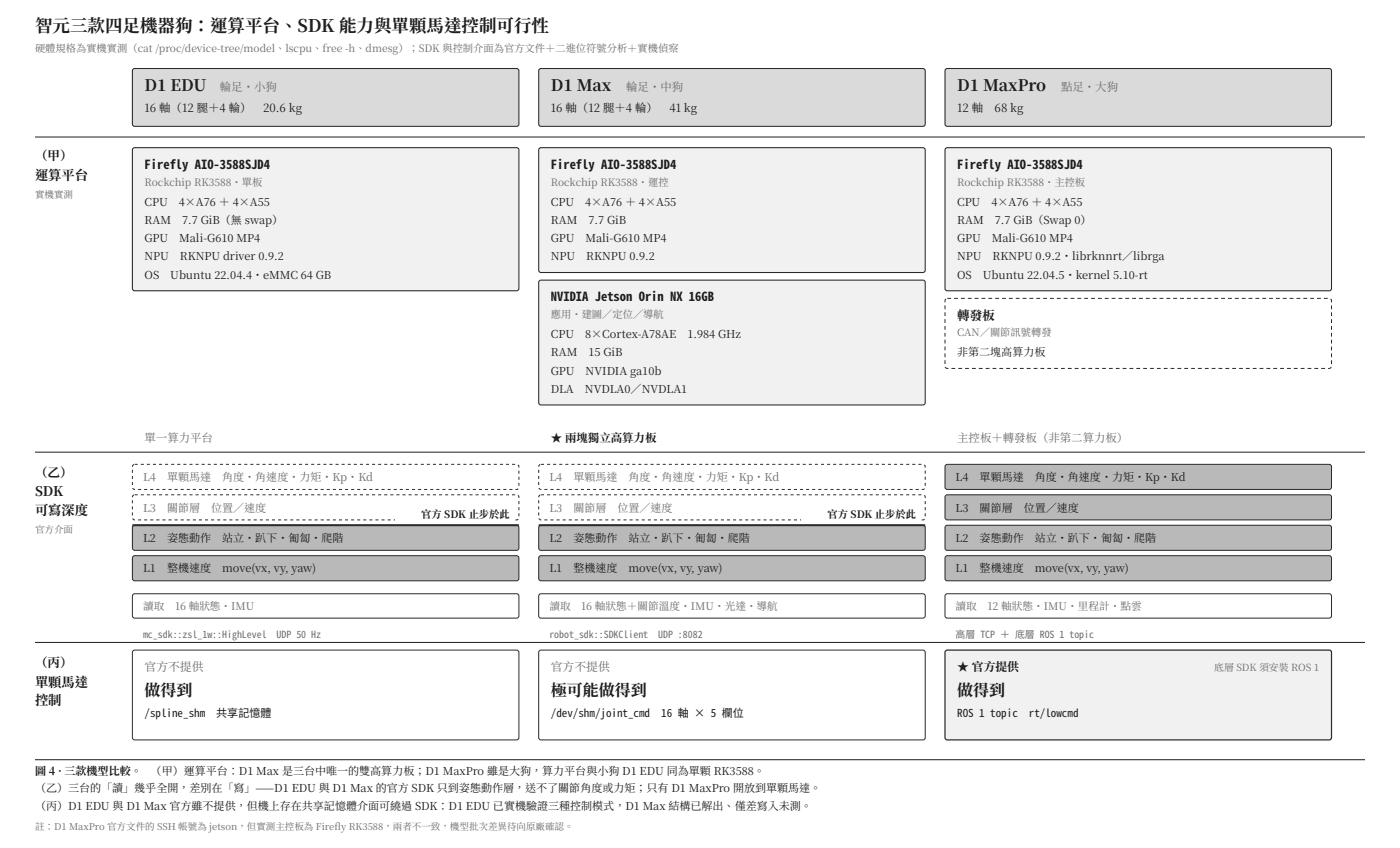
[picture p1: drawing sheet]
<svg xmlns="http://www.w3.org/2000/svg" width="487mm" height="295mm" viewBox="0 0 487 295" stroke-linecap="round" stroke-linejoin="round" font-family="sans-serif">
<defs><g id="words">
<text font-size="6.1" fill="#1a1a1a" x="12.2" y="11.1">智元三款四足機器狗：運算平台、SDK 能力與單顆馬達控制可行性</text>
<g font-size="5.6" fill="#1a1a1a">
<text x="50.3" y="31.7">D1 EDU</text>
<text x="191.6" y="31.7">D1 Max</text>
<text x="332.8" y="31.7">D1 MaxPro</text>
<text x="50.3" y="241.8">做得到</text>
<text x="191.6" y="241.8">極可能做得到</text>
<text x="332.8" y="241.8">做得到</text>
</g>
<g font-size="4.6" fill="#1a1a1a">
<text x="12.2" y="62.4">運算平台</text>
<text x="12.2" y="172.5">SDK</text>
<text x="12.2" y="178.9">可寫深度</text>
<text x="12.2" y="238.7">單顆馬達</text>
<text x="12.2" y="245">控制</text>
</g>
<g font-size="4.4" fill="#1a1a1a">
<text x="12.2" y="55.6">（甲）</text>
<text x="50.3" y="58.7">Firefly AIO-3588SJD4</text>
<text x="191.6" y="58.7">Firefly AIO-3588SJD4</text>
<text x="332.8" y="58.7">Firefly AIO-3588SJD4</text>
<text x="191.6" y="104.8">NVIDIA Jetson Orin NX 16GB</text>
<text x="332.8" y="111.1">轉發板</text>
<text x="12.2" y="165.6">（乙）</text>
<text x="12.2" y="231.8">（丙）</text>
</g>
<g font-size="4.1" fill="#6b6b6b">
<text x="50.3" y="233.4">官方不提供</text>
<text x="191.6" y="233.4">官方不提供</text>
</g>
<text font-size="4.1" fill="#1a1a1a" x="332.8" y="233.4">★ 官方提供</text>
<g font-size="4" fill="#6b6b6b">
<text x="76.5" y="31.7">輪足・小狗</text>
<text x="217.8" y="31.7">輪足・中狗</text>
<text x="369" y="31.7">點足・大狗</text>
<text x="50.3" y="153.5">單一算力平台</text>
<text x="332.8" y="153.5">主控板＋轉發板（非第二算力板）</text>
</g>
<g font-size="4" fill="#1a1a1a">
<text x="50.3" y="38.9">16 軸（12 腿＋4 輪）　20.6 kg</text>
<text x="191.6" y="38.9">16 軸（12 腿＋4 輪）　41 kg</text>
<text x="332.8" y="38.9">12 軸　68 kg</text>
<text x="191.6" y="153.5">★ 兩塊獨立高算力板</text>
</g>
<g font-size="3.8" fill="#1a1a1a">
<text x="50.3" y="71.4">CPU　4×A76 ＋ 4×A55</text>
<text x="191.6" y="71.4">CPU　4×A76 ＋ 4×A55</text>
<text x="332.8" y="71.4">CPU　4×A76 ＋ 4×A55</text>
<text x="50.3" y="77.8">RAM　7.7 GiB（無 swap）</text>
<text x="191.6" y="77.8">RAM　7.7 GiB</text>
<text x="332.8" y="77.8">RAM　7.7 GiB（Swap 0）</text>
<text x="50.3" y="84.1">GPU　Mali-G610 MP4</text>
<text x="191.6" y="84.1">GPU　Mali-G610 MP4</text>
<text x="332.8" y="84.1">GPU　Mali-G610 MP4</text>
<text x="50.3" y="90.5">NPU　RKNPU driver 0.9.2</text>
<text x="191.6" y="90.5">NPU　RKNPU 0.9.2</text>
<text x="332.8" y="90.5">NPU　RKNPU 0.9.2・librknnrt／librga</text>
<text x="50.3" y="96.8">OS　Ubuntu 22.04.4・eMMC 64 GB</text>
<text x="332.8" y="96.8">OS　Ubuntu 22.04.5・kernel 5.10-rt</text>
<text x="191.6" y="117.5">CPU　8×Cortex-A78AE　1.984 GHz</text>
<text x="191.6" y="123.8">RAM　15 GiB</text>
<text x="332.8" y="123.8">非第二塊高算力板</text>
<text x="191.6" y="130.2">GPU　NVIDIA ga10b</text>
<text x="191.6" y="136.5">DLA　NVDLA0／NVDLA1</text>
<text x="332.3" y="167.2">L4　單顆馬達　角度・角速度・力矩・Kp・Kd</text>
<text x="332.3" y="177.8">L3　關節層　位置／速度</text>
<text x="49.7" y="188.4">L2　姿態動作　站立・趴下・匍匐・爬階</text>
<text x="191" y="188.4">L2　姿態動作　站立・趴下・匍匐・爬階</text>
<text x="332.3" y="188.4">L2　姿態動作　站立・趴下・匍匐・爬階</text>
<text x="49.7" y="199">L1　整機速度　move(vx, vy, yaw)</text>
<text x="191" y="199">L1　整機速度　move(vx, vy, yaw)</text>
<text x="332.3" y="199">L1　整機速度　move(vx, vy, yaw)</text>
<text x="50.3" y="249.2">/spline_shm　共享記憶體</text>
<text x="191.6" y="249.2">/dev/shm/joint_cmd　16 軸 × 5 欄位</text>
<text x="332.8" y="249.2">ROS 1 topic　rt/lowcmd</text>
<text x="12.2" y="269.3">圖 4 · 三款機型比較。</text>
<text x="52.4" y="269.3">（甲）運算平台：D1 Max 是三台中唯一的雙高算力板；D1 MaxPro 雖是大狗，算力平台與小狗 D1 EDU 同為單顆 RK3588。</text>
<text x="12.2" y="275.4">（乙）三台的「讀」幾乎全開，差別在「寫」—</text>
<text x="88.9" y="275.4">—</text>
<text x="95.4" y="275.4">D1 EDU 與 D1 Max 的官方 SDK 只到姿態動作層，送不了關節角度或力矩；只有 D1 MaxPro 開放到單顆馬達。</text>
<text x="12.2" y="281.5">（丙）D1 EDU 與 D1 Max 官方雖不提供，但機上存在共享記憶體介面可繞過 SDK：D1 EDU 已實機驗證三種控制模式，D1 Max 結構已解出、僅差寫入未測。</text>
</g>
<g font-size="3.8" fill="#6b6b6b">
<text x="49.7" y="167.2">L4　單顆馬達　角度・角速度・力矩・Kp・Kd</text>
<text x="191" y="167.2">L4　單顆馬達　角度・角速度・力矩・Kp・Kd</text>
<text x="49.7" y="177.8">L3　關節層　位置／速度</text>
<text x="191" y="177.8">L3　關節層　位置／速度</text>
</g>
<g font-size="3.7" fill="#6b6b6b">
<text x="49.7" y="212.2">讀取　16 軸狀態・IMU</text>
<text x="191" y="212.2">讀取　16 軸狀態＋關節溫度・IMU・光達・導航</text>
<text x="332.3" y="212.2">讀取　12 軸狀態・IMU・里程計・點雲</text>
</g>
<g font-size="3.6" fill="#6b6b6b">
<text x="12.2" y="18">硬體規格為實機實測（cat /proc/device-tree/model、lscpu、free -h、dmesg）；SDK 與控制介面為官方文件＋二進位符號分析＋實機偵察</text>
<text x="50.3" y="64.6">Rockchip RK3588・單板</text>
<text x="191.6" y="64.6">Rockchip RK3588・運控</text>
<text x="332.8" y="64.6">Rockchip RK3588・主控板</text>
<text x="191.6" y="110.6">應用・建圖／定位／導航</text>
<text x="332.8" y="116.9">CAN／關節訊號轉發</text>
</g>
<g font-size="3.6" fill="#1a1a1a">
<text x="146.5" y="180.2">官方 SDK 止步於此</text>
<text x="287.7" y="180.2">官方 SDK 止步於此</text>
</g>
<g font-size="3.4" fill="#6b6b6b">
<text x="49.7" y="221.7">mc_sdk::zsl_1w::HighLevel　UDP 50 Hz</text>
<text x="191" y="221.7">robot_sdk::SDKClient　UDP :8082</text>
<text x="332.3" y="221.7">高層 TCP ＋ 底層 ROS 1 topic</text>
<text x="422.2" y="233.4">底層 SDK 須安裝 ROS 1</text>
</g>
<g font-size="3.3" fill="#6b6b6b">
<text x="12.2" y="68.8">實機實測</text>
<text x="12.2" y="185.2">官方介面</text>
<text x="12.2" y="288.4">註：D1 MaxPro 官方文件的 SSH 帳號為 jetson，但實測主控板為 Firefly RK3588，兩者不一致，機型批次差異待向原廠確認。</text>
</g>
</g></defs>
<g fill="#dcdad5" stroke="#2b2b2b" stroke-width=".37">
<path d="M46.3 24l.5-.2h132.9l.5 .2 .2 .6v18.5l-.2 .6-.5 .2h-132.9l-.5-.2-.3-.6v-18.5z"/>
<path d="M187.6 24l.5-.2h132.8l.6 .2 .2 .6v18.5l-.2 .6-.6 .2h-132.8l-.5-.2-.3-.6v-18.5z"/>
<path d="M328.8 24l.6-.2h132.8l.6 .2 .2 .6v18.5l-.2 .6-.6 .2h-132.8l-.6-.2-.2-.6v-18.5z"/>
</g>
<path d="M12.2 47.6h462.5" fill="none" stroke="#2b2b2b" stroke-width=".37"/>
<g fill="#f2f1ee" stroke="#2b2b2b" stroke-width=".37">
<path d="M46.3 51.6l.5-.3 133.2 .1 .4 .7v48.5l-.7 .5-133.2-.1-.5-.7v-48.2z"/>
<path d="M187.6 51.6l.5-.3 133.1 .1 .5 .7v42.1l-.8 .5h-133.1l-.5-.8v-41.8z"/>
<path d="M187.6 97.6l.5-.2h133.1l.5 .8v42.1l-.8 .5-133.1-.1-.5-.7v-41.8z"/>
<path d="M328.8 51.6l.6-.3 133.1 .1 .5 .7v48.5l-.8 .5-133.1-.1-.5-.7v-48.2z"/>
</g>
<path d="M328.8 103.9l.6-.2h132.8l.6 .2 .2 .6v22.8l-.2 .5-.6 .3h-132.8l-.6-.3-.2-.5v-22.8z" fill="#fff" stroke="#2b2b2b" stroke-width=".35" stroke-dasharray="1.3 1.1" stroke-linecap="butt"/>
<path d="M12.2 157.2h462.5" fill="none" stroke="#2b2b2b" stroke-width=".37"/>
<g fill="#fff" stroke="#2b2b2b" stroke-width=".35" stroke-dasharray="1.1 1.1" stroke-linecap="butt">
<path d="M46.3 161.6l.5-.2h132.9l.5 .2 .2 .6v7.1l-.2 .6-.5 .2h-132.9l-.5-.2-.3-.6v-7.1z"/>
<path d="M46.3 172.2l.5-.2h132.9l.5 .2 .2 .6v7.1l-.2 .6-.5 .2h-132.9l-.5-.2-.3-.6v-7.1z"/>
</g>
<g fill="#bcb9b1" stroke="#2b2b2b" stroke-width=".35">
<path d="M46.3 182.8l.5-.2h132.9l.5 .2 .2 .6v7.1l-.2 .6-.5 .2h-132.9l-.5-.2-.3-.6v-7.1z"/>
<path d="M46.3 193.4l.5-.3h132.9l.5 .3 .2 .5v7.2l-.2 .5-.5 .3h-132.9l-.5-.3-.3-.5v-7.2z"/>
</g>
<path d="M46 182.6h134.4" fill="none" stroke="#2b2b2b" stroke-width=".69" stroke-linecap="butt"/>
<path d="M137.3 175.9h41v5.6h-41z" fill="#fff"/>
<g fill="#fff" stroke="#2b2b2b" stroke-width=".35" stroke-dasharray="1.1 1.1" stroke-linecap="butt">
<path d="M187.6 161.6l.5-.2h132.8l.6 .2 .2 .6v7.1l-.2 .6-.6 .2h-132.8l-.5-.2-.3-.6v-7.1z"/>
<path d="M187.6 172.2l.5-.2h132.8l.6 .2 .2 .6v7.1l-.2 .6-.6 .2h-132.8l-.5-.2-.3-.6v-7.1z"/>
</g>
<g fill="#bcb9b1" stroke="#2b2b2b" stroke-width=".35">
<path d="M187.6 182.8l.5-.2h132.8l.6 .2 .2 .6v7.1l-.2 .6-.6 .2h-132.8l-.5-.2-.3-.6v-7.1z"/>
<path d="M187.6 193.4l.5-.3h132.8l.6 .3 .2 .5v7.2l-.2 .5-.6 .3h-132.8l-.5-.3-.3-.5v-7.2z"/>
</g>
<path d="M187.3 182.6h134.4" fill="none" stroke="#2b2b2b" stroke-width=".69" stroke-linecap="butt"/>
<path d="M278.6 175.9h41v5.6h-41z" fill="#fff"/>
<g fill="#bcb9b1" stroke="#2b2b2b" stroke-width=".35">
<path d="M328.8 161.6l.6-.2h132.8l.6 .2 .2 .6v7.1l-.2 .6-.6 .2h-132.8l-.6-.2-.2-.6v-7.1z"/>
<path d="M328.8 172.2l.6-.2h132.8l.6 .2 .2 .6v7.1l-.2 .6-.6 .2h-132.8l-.6-.2-.2-.6v-7.1z"/>
<path d="M328.8 182.8l.6-.2h132.8l.6 .2 .2 .6v7.1l-.2 .6-.6 .2h-132.8l-.6-.2-.2-.6v-7.1z"/>
<path d="M328.8 193.4l.6-.3h132.8l.6 .3 .2 .5v7.2l-.2 .5-.6 .3h-132.8l-.6-.3-.2-.5v-7.2z"/>
</g>
<g fill="#fff" stroke="#2b2b2b" stroke-width=".35">
<path d="M46.3 206.6l.5-.2h132.9l.5 .2 .2 .6v6.8l-.2 .6-.5 .2h-132.9l-.5-.2-.3-.6v-6.8z"/>
<path d="M187.6 206.6l.5-.2h132.8l.6 .2 .2 .6v6.8l-.2 .6-.6 .2h-132.8l-.5-.2-.3-.6v-6.8z"/>
<path d="M328.8 206.6l.6-.2h132.8l.6 .2 .2 .6v6.8l-.2 .6-.6 .2h-132.8l-.6-.2-.2-.6v-6.8z"/>
</g>
<path d="M12.2 223.3h462.5" fill="none" stroke="#2b2b2b" stroke-width=".37"/>
<g fill="#fff" stroke="#2b2b2b" stroke-width=".35">
<path d="M46.3 226.2l.5-.2h133.2l.4 .7v30l-.7 .5-133.2-.1-.5-.7v-29.7z"/>
<path d="M187.6 226.2l.5-.2h133.1l.5 .7v30l-.8 .5-133.1-.1-.5-.7v-29.7z"/>
</g>
<path d="M328.8 226.2l.6-.2h133.1l.5 .7v30l-.8 .5-133.1-.1-.5-.7v-29.7z" fill="#f2f1ee" stroke="#2b2b2b" stroke-width=".42"/>
<path d="M12.2 264.1h462.5" fill="none" stroke="#2b2b2b" stroke-width=".37"/>
<use href="#words"/>
</svg>
